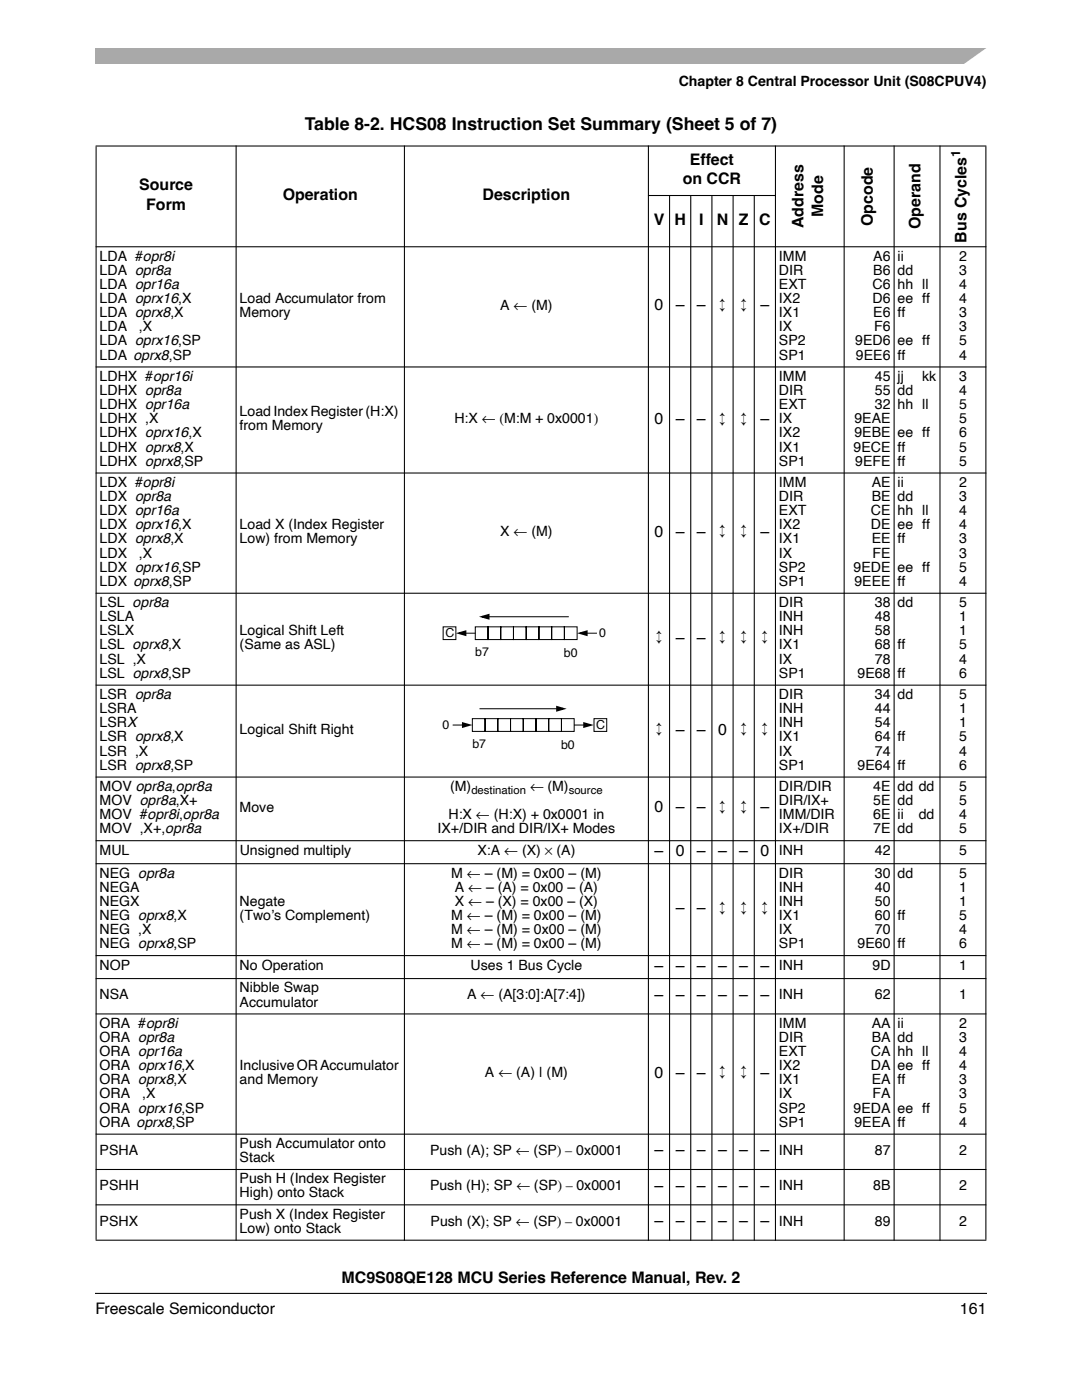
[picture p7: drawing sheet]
<svg xmlns="http://www.w3.org/2000/svg" width="216mm" height="279mm" viewBox="0 0 216 279" stroke-linecap="round" stroke-linejoin="round" font-family="sans-serif">
<defs><g id="words">
<text font-size="3.5" x="60.8" y="25.8">Table 8-2. HCS08 Instruction Set Summary (Sheet 5 of 7)</text>
<g font-size="3.2">
<text x="137.7" y="32.8">Effect</text>
<text x="27.8" y="38">Source</text>
<text x="29.2" y="41.8">Form</text>
<text x="56.4" y="39.9">Operation</text>
<text x="96.3" y="39.9">Description</text>
<text x="136.2" y="36.7">on CCR</text>
<text x="130.4" y="44.8">V H</text>
<text x="139.5" y="44.8">I</text>
<text x="143" y="44.8">N Z C</text>
<text x="160.4" y="45.5" transform="rotate(-90 160.4 45.5)">Address</text>
<text x="164.2" y="43.3" transform="rotate(-90 164.2 43.3)">Mode</text>
<text x="174.1" y="45.1" transform="rotate(-90 174.1 45.1)">Opcode</text>
<text x="183.7" y="45.7" transform="rotate(-90 183.7 45.7)">Operand</text>
<text x="192.8" y="48.4" transform="rotate(-90 192.8 48.4)">Bus Cycles</text>
<text x="130.6" y="61.9">0</text>
<text x="134.8" y="61.9">–</text>
<text x="139.1" y="61.9">–</text>
<text x="151.7" y="61.9">–</text>
<text x="130.6" y="84.5">0</text>
<text x="134.8" y="84.5">–</text>
<text x="139.1" y="84.5">–</text>
<text x="151.7" y="84.5">–</text>
<text x="130.6" y="107.1">0</text>
<text x="134.8" y="107.1">–</text>
<text x="139.1" y="107.1">–</text>
<text x="151.7" y="107.1">–</text>
<text x="134.8" y="128.3">–</text>
<text x="139.1" y="128.3">–</text>
<text x="134.8" y="146.6">–</text>
<text x="139.1" y="146.6">–</text>
<text x="143.3" y="146.6">0</text>
<text x="130.6" y="162.1">0</text>
<text x="134.8" y="162.1">–</text>
<text x="139.1" y="162.1">–</text>
<text x="151.7" y="162.1">–</text>
<text x="130.6" y="170.8">–</text>
<text x="134.8" y="170.8">0</text>
<text x="139.1" y="170.8">–</text>
<text x="143.3" y="170.8">–</text>
<text x="147.5" y="170.8">–</text>
<text x="151.7" y="170.8">0</text>
<text x="134.8" y="182.2">–</text>
<text x="139.1" y="182.2">–</text>
<text x="130.6" y="193.7">–</text>
<text x="134.8" y="193.7">–</text>
<text x="139.1" y="193.7">–</text>
<text x="143.3" y="193.7">–</text>
<text x="147.5" y="193.7">–</text>
<text x="151.7" y="193.7">–</text>
<text x="130.6" y="199.5">–</text>
<text x="134.8" y="199.5">–</text>
<text x="139.1" y="199.5">–</text>
<text x="143.3" y="199.5">–</text>
<text x="147.5" y="199.5">–</text>
<text x="151.7" y="199.5">–</text>
<text x="130.6" y="215.1">0</text>
<text x="134.8" y="215.1">–</text>
<text x="139.1" y="215.1">–</text>
<text x="151.7" y="215.1">–</text>
<text x="130.6" y="230.6">–</text>
<text x="134.8" y="230.6">–</text>
<text x="139.1" y="230.6">–</text>
<text x="143.3" y="230.6">–</text>
<text x="147.5" y="230.6">–</text>
<text x="151.7" y="230.6">–</text>
<text x="130.6" y="237.6">–</text>
<text x="134.8" y="237.6">–</text>
<text x="139.1" y="237.6">–</text>
<text x="143.3" y="237.6">–</text>
<text x="147.5" y="237.6">–</text>
<text x="151.7" y="237.6">–</text>
<text x="130.6" y="244.7">–</text>
<text x="134.8" y="244.7">–</text>
<text x="139.1" y="244.7">–</text>
<text x="143.3" y="244.7">–</text>
<text x="147.5" y="244.7">–</text>
<text x="151.7" y="244.7">–</text>
<text x="68.2" y="256.1">MC9S08QE128 MCU Series Reference Manual, Rev. 2</text>
<text x="19" y="262.3">Freescale Semiconductor</text>
<text x="191.6" y="262.3">161</text>
</g>
<g font-size="2.8">
<text x="135.4" y="17.2">Chapter 8 Central Processor Unit (S08CPUV4)</text>
<text x="19.9" y="52">LDA #opr8i</text>
<text x="155.4" y="52">IMM</text>
<text x="174.3" y="52">A6</text>
<text x="179.1" y="52">ii</text>
<text x="191.4" y="52">2</text>
<text x="19.9" y="54.8">LDA opr8a</text>
<text x="19.9" y="57.7">LDA opr16a</text>
<text x="155.4" y="54.8">DIR</text>
<text x="155.4" y="57.7">EXT</text>
<text x="174.1" y="57.7">C6</text>
<text x="174.3" y="54.8">B6</text>
<text x="179.1" y="54.8">dd</text>
<text x="179.1" y="57.7">hh ll</text>
<text x="191.4" y="54.8">3</text>
<text x="191.4" y="57.7">4</text>
<text x="19.9" y="60.5">LDA oprx16,X</text>
<text x="19.9" y="63.3">LDA oprx8,X</text>
<text x="47.8" y="60.5">Load Accumulator from</text>
<text x="47.8" y="63.3">Memory</text>
<text x="99.8" y="61.9">A ← (M)</text>
<text x="143.5" y="61.9">↕</text>
<text x="147.7" y="61.9">↕</text>
<text x="155.4" y="60.5">IX2</text>
<text x="155.4" y="63.3">IX1</text>
<text x="174.1" y="60.5">D6</text>
<text x="174.3" y="63.3">E6</text>
<text x="179.1" y="60.5">ee ff</text>
<text x="179.1" y="63.3">ff</text>
<text x="191.4" y="60.5">4</text>
<text x="191.4" y="63.3">3</text>
<text x="19.9" y="66.1">LDA</text>
<text x="19.9" y="68.9">LDA oprx16,SP</text>
<text x="19.9" y="71.8">LDA oprx8,SP</text>
<text x="27.7" y="66.1">,X</text>
<text x="155.4" y="66.1">IX</text>
<text x="155.4" y="68.9">SP2</text>
<text x="155.4" y="71.8">SP1</text>
<text x="170.6" y="68.9">9ED6</text>
<text x="170.8" y="71.8">9EE6</text>
<text x="174.4" y="66.1">F6</text>
<text x="179.1" y="68.9">ee ff</text>
<text x="179.1" y="71.8">ff</text>
<text x="191.4" y="66.1">3</text>
<text x="191.4" y="68.9">5</text>
<text x="191.4" y="71.8">4</text>
<text x="19.9" y="76">LDHX #opr16i</text>
<text x="155.4" y="76">IMM</text>
<text x="174.6" y="76">45</text>
<text x="179.1" y="76">jj</text>
<text x="184" y="76">kk</text>
<text x="191.4" y="76">3</text>
<text x="19.9" y="78.8">LDHX opr8a</text>
<text x="19.9" y="81.6">LDHX opr16a</text>
<text x="47.8" y="83.1">LoadIndexRegister(H:X)</text>
<text x="155.4" y="78.8">DIR</text>
<text x="155.4" y="81.6">EXT</text>
<text x="174.6" y="78.8">55</text>
<text x="174.6" y="81.6">32</text>
<text x="179.1" y="78.8">dd</text>
<text x="179.1" y="81.6">hh ll</text>
<text x="191.4" y="78.8">4</text>
<text x="191.4" y="81.6">5</text>
<text x="19.9" y="84.5">LDHX ,X</text>
<text x="19.9" y="87.3">LDHX oprx16,X</text>
<text x="47.8" y="85.9">from Memory</text>
<text x="90.7" y="84.5">H:X ← (M:M + 0x0001)</text>
<text x="143.5" y="84.5">↕</text>
<text x="147.7" y="84.5">↕</text>
<text x="155.4" y="84.5">IX</text>
<text x="155.4" y="87.3">IX2</text>
<text x="170.5" y="84.5">9EAE</text>
<text x="170.5" y="87.3">9EBE</text>
<text x="179.1" y="87.3">ee ff</text>
<text x="191.4" y="84.5">5</text>
<text x="191.4" y="87.3">6</text>
<text x="19.9" y="90.1">LDHX oprx8,X</text>
<text x="19.9" y="92.9">LDHX oprx8,SP</text>
<text x="155.4" y="90.1">IX1</text>
<text x="155.4" y="92.9">SP1</text>
<text x="170.3" y="90.1">9ECE</text>
<text x="170.6" y="92.9">9EFE</text>
<text x="179.1" y="90.1">ff</text>
<text x="179.1" y="92.9">ff</text>
<text x="191.4" y="90.1">5</text>
<text x="191.4" y="92.9">5</text>
<text x="19.9" y="97.2">LDX #opr8i</text>
<text x="19.9" y="100">LDX opr8a</text>
<text x="155.4" y="97.2">IMM</text>
<text x="155.4" y="100">DIR</text>
<text x="173.9" y="97.2">AE</text>
<text x="173.9" y="100">BE</text>
<text x="179.1" y="97.2">ii</text>
<text x="179.1" y="100">dd</text>
<text x="191.4" y="97.2">2</text>
<text x="191.4" y="100">3</text>
<text x="19.9" y="102.8">LDX opr16a</text>
<text x="19.9" y="105.6">LDX oprx16,X</text>
<text x="47.8" y="105.6">Load X (Index Register</text>
<text x="99.8" y="107">X ← (M)</text>
<text x="143.5" y="107">↕</text>
<text x="147.7" y="107">↕</text>
<text x="155.4" y="102.8">EXT</text>
<text x="155.4" y="105.6">IX2</text>
<text x="173.8" y="102.8">CE</text>
<text x="173.8" y="105.6">DE</text>
<text x="179.1" y="102.8">hh ll</text>
<text x="179.1" y="105.6">ee ff</text>
<text x="191.4" y="102.8">4</text>
<text x="191.4" y="105.6">4</text>
<text x="19.9" y="111.3">LDX</text>
<text x="19.9" y="108.5">LDX oprx8,X</text>
<text x="27.7" y="111.3">,X</text>
<text x="47.8" y="108.5">Low) from Memory</text>
<text x="155.4" y="108.5">IX1</text>
<text x="155.4" y="111.3">IX</text>
<text x="173.9" y="108.5">EE</text>
<text x="174.1" y="111.3">FE</text>
<text x="179.1" y="108.5">ff</text>
<text x="191.4" y="108.5">3</text>
<text x="191.4" y="111.3">3</text>
<text x="19.9" y="114.1">LDX oprx16,SP</text>
<text x="19.9" y="116.9">LDX oprx8,SP</text>
<text x="155.4" y="114.1">SP2</text>
<text x="155.4" y="116.9">SP1</text>
<text x="170.3" y="114.1">9EDE</text>
<text x="170.5" y="116.9">9EEE</text>
<text x="179.1" y="114.1">ee ff</text>
<text x="179.1" y="116.9">ff</text>
<text x="191.4" y="114.1">5</text>
<text x="191.4" y="116.9">4</text>
<text x="19.9" y="121.2">LSL opr8a</text>
<text x="19.9" y="124">LSLA</text>
<text x="155.4" y="121.2">DIR</text>
<text x="155.4" y="124">INH</text>
<text x="174.6" y="121.2">38</text>
<text x="174.6" y="124">48</text>
<text x="179.1" y="121.2">dd</text>
<text x="191.4" y="121.2">5</text>
<text x="191.4" y="124">1</text>
<text x="19.9" y="126.8">LSLX</text>
<text x="19.9" y="129.6">LSL oprx8,X</text>
<text x="47.8" y="126.8">Logical Shift Left</text>
<text x="47.8" y="129.6">(Same as ASL)</text>
<text x="130.8" y="128.2">↕</text>
<text x="143.5" y="128.2">↕</text>
<text x="147.7" y="128.2">↕</text>
<text x="152" y="128.2">↕</text>
<text x="155.4" y="126.8">INH</text>
<text x="155.4" y="129.6">IX1</text>
<text x="174.6" y="126.8">58</text>
<text x="174.6" y="129.6">68</text>
<text x="179.1" y="129.6">ff</text>
<text x="191.4" y="126.8">1</text>
<text x="191.4" y="129.6">5</text>
<text x="19.9" y="132.4">LSL ,X</text>
<text x="19.9" y="135.3">LSL oprx8,SP</text>
<text x="155.4" y="132.4">IX</text>
<text x="155.4" y="135.3">SP1</text>
<text x="171.1" y="135.3">9E68</text>
<text x="174.6" y="132.4">78</text>
<text x="179.1" y="135.3">ff</text>
<text x="191.4" y="132.4">4</text>
<text x="191.4" y="135.3">6</text>
<text x="19.9" y="139.5">LSR opr8a</text>
<text x="19.9" y="142.3">LSRA</text>
<text x="155.4" y="139.5">DIR</text>
<text x="155.4" y="142.3">INH</text>
<text x="174.6" y="139.5">34</text>
<text x="174.6" y="142.3">44</text>
<text x="179.1" y="139.5">dd</text>
<text x="191.4" y="139.5">5</text>
<text x="191.4" y="142.3">1</text>
<text x="19.9" y="145.1">LSRX</text>
<text x="19.9" y="148">LSR oprx8,X</text>
<text x="47.8" y="146.6">Logical Shift Right</text>
<text x="130.8" y="146.6">↕</text>
<text x="147.7" y="146.6">↕</text>
<text x="152" y="146.6">↕</text>
<text x="155.4" y="145.1">INH</text>
<text x="155.4" y="148">IX1</text>
<text x="174.6" y="145.1">54</text>
<text x="174.6" y="148">64</text>
<text x="179.1" y="148">ff</text>
<text x="191.4" y="145.1">1</text>
<text x="191.4" y="148">5</text>
<text x="19.9" y="150.8">LSR ,X</text>
<text x="19.9" y="153.6">LSR oprx8,SP</text>
<text x="155.4" y="150.8">IX</text>
<text x="155.4" y="153.6">SP1</text>
<text x="171.1" y="153.6">9E64</text>
<text x="174.6" y="150.8">74</text>
<text x="179.1" y="153.6">ff</text>
<text x="191.4" y="150.8">4</text>
<text x="191.4" y="153.6">6</text>
<text x="19.9" y="157.8">MOV opr8a,opr8a</text>
<text x="19.9" y="160.7">MOV opr8a,X+</text>
<text x="89.8" y="157.8">(M)</text>
<text x="105.8" y="157.8">← (M)</text>
<text x="155.4" y="157.8">DIR/DIR</text>
<text x="155.4" y="160.7">DIR/IX+</text>
<text x="174.3" y="157.8">4E</text>
<text x="174.3" y="160.7">5E</text>
<text x="179.1" y="157.8">dd dd</text>
<text x="179.1" y="160.7">dd</text>
<text x="191.4" y="157.8">5</text>
<text x="191.4" y="160.7">5</text>
<text x="19.9" y="163.5">MOV #opr8i,opr8a</text>
<text x="19.9" y="166.3">MOV ,X+,opr8a</text>
<text x="47.8" y="162.1">Move</text>
<text x="87.3" y="166.3">IX+/DIR and DIR/IX+ Modes</text>
<text x="89.5" y="163.5">H:X ← (H:X) + 0x0001 in</text>
<text x="143.5" y="162.1">↕</text>
<text x="147.7" y="162.1">↕</text>
<text x="155.4" y="163.5">IMM/DIR</text>
<text x="155.4" y="166.3">IX+/DIR</text>
<text x="174.3" y="163.5">6E</text>
<text x="174.3" y="166.3">7E</text>
<text x="179.1" y="163.5">ii</text>
<text x="179.1" y="166.3">dd</text>
<text x="183.3" y="163.5">dd</text>
<text x="191.4" y="163.5">4</text>
<text x="191.4" y="166.3">5</text>
<text x="19.9" y="170.7">MUL</text>
<text x="47.8" y="170.7">Unsigned multiply</text>
<text x="95.3" y="170.7">X:A ← (X) × (A)</text>
<text x="155.4" y="170.7">INH</text>
<text x="174.6" y="170.7">42</text>
<text x="191.4" y="170.7">5</text>
<text x="19.9" y="175.1">NEG opr8a</text>
<text x="19.9" y="178">NEGA</text>
<text x="90" y="175.1">M ← – (M) = 0x00 – (M)</text>
<text x="90.7" y="178">A ← – (A) = 0x00 – (A)</text>
<text x="155.4" y="175.1">DIR</text>
<text x="155.4" y="178">INH</text>
<text x="174.6" y="175.1">30</text>
<text x="174.6" y="178">40</text>
<text x="179.1" y="175.1">dd</text>
<text x="191.4" y="175.1">5</text>
<text x="191.4" y="178">1</text>
<text x="19.9" y="180.8">NEGX</text>
<text x="19.9" y="183.6">NEG oprx8,X</text>
<text x="47.8" y="180.8">Negate</text>
<text x="47.8" y="183.6">(Two’s Complement)</text>
<text x="90" y="183.6">M ← – (M) = 0x00 – (M)</text>
<text x="90.7" y="180.8">X ← – (X) = 0x00 – (X)</text>
<text x="143.5" y="182.2">↕</text>
<text x="147.7" y="182.2">↕</text>
<text x="152" y="182.2">↕</text>
<text x="155.4" y="180.8">INH</text>
<text x="155.4" y="183.6">IX1</text>
<text x="174.6" y="180.8">50</text>
<text x="174.6" y="183.6">60</text>
<text x="179.1" y="183.6">ff</text>
<text x="191.4" y="180.8">1</text>
<text x="191.4" y="183.6">5</text>
<text x="19.9" y="186.4">NEG ,X</text>
<text x="19.9" y="189.2">NEG oprx8,SP</text>
<text x="90" y="186.4">M ← – (M) = 0x00 – (M)</text>
<text x="90" y="189.2">M ← – (M) = 0x00 – (M)</text>
<text x="155.4" y="186.4">IX</text>
<text x="155.4" y="189.2">SP1</text>
<text x="171.1" y="189.2">9E60</text>
<text x="174.6" y="186.4">70</text>
<text x="179.1" y="189.2">ff</text>
<text x="191.4" y="186.4">4</text>
<text x="191.4" y="189.2">6</text>
<text x="19.9" y="193.7">NOP</text>
<text x="47.8" y="193.7">No Operation</text>
<text x="93.9" y="193.7">Uses 1 Bus Cycle</text>
<text x="155.4" y="193.7">INH</text>
<text x="174.1" y="193.7">9D</text>
<text x="191.4" y="193.7">1</text>
<text x="19.9" y="199.5">NSA</text>
<text x="47.8" y="198.1">Nibble Swap</text>
<text x="47.8" y="200.9">Accumulator</text>
<text x="93.2" y="199.5">A ← (A[3:0]:A[7:4])</text>
<text x="155.4" y="199.5">INH</text>
<text x="174.6" y="199.5">62</text>
<text x="191.4" y="199.5">1</text>
<text x="19.9" y="205.1">ORA #opr8i</text>
<text x="19.9" y="207.9">ORA opr8a</text>
<text x="155.4" y="205.1">IMM</text>
<text x="155.4" y="207.9">DIR</text>
<text x="173.9" y="205.1">AA</text>
<text x="173.9" y="207.9">BA</text>
<text x="179.1" y="205.1">ii</text>
<text x="179.1" y="207.9">dd</text>
<text x="191.4" y="205.1">2</text>
<text x="191.4" y="207.9">3</text>
<text x="19.9" y="210.8">ORA opr16a</text>
<text x="19.9" y="213.6">ORA oprx16,X</text>
<text x="47.8" y="213.6">InclusiveORAccumulator</text>
<text x="96.8" y="215">A ← (A) | (M)</text>
<text x="143.5" y="215">↕</text>
<text x="147.7" y="215">↕</text>
<text x="155.4" y="210.8">EXT</text>
<text x="155.4" y="213.6">IX2</text>
<text x="173.8" y="210.8">CA</text>
<text x="173.8" y="213.6">DA</text>
<text x="179.1" y="210.8">hh ll</text>
<text x="179.1" y="213.6">ee ff</text>
<text x="191.4" y="210.8">4</text>
<text x="191.4" y="213.6">4</text>
<text x="19.9" y="216.4">ORA oprx8,X</text>
<text x="19.9" y="219.2">ORA</text>
<text x="28.4" y="219.2">,X</text>
<text x="47.8" y="216.4">and Memory</text>
<text x="155.4" y="216.4">IX1</text>
<text x="155.4" y="219.2">IX</text>
<text x="173.9" y="216.4">EA</text>
<text x="174.1" y="219.2">FA</text>
<text x="179.1" y="216.4">ff</text>
<text x="191.4" y="216.4">3</text>
<text x="191.4" y="219.2">3</text>
<text x="19.9" y="224.9">ORA oprx8,SP</text>
<text x="19.9" y="222">ORA oprx16,SP</text>
<text x="155.4" y="222">SP2</text>
<text x="155.4" y="224.9">SP1</text>
<text x="170.3" y="222">9EDA</text>
<text x="170.5" y="224.9">9EEA</text>
<text x="179.1" y="222">ee ff</text>
<text x="179.1" y="224.9">ff</text>
<text x="191.4" y="222">5</text>
<text x="191.4" y="224.9">4</text>
<text x="19.9" y="230.5">PSHA</text>
<text x="47.8" y="229.1">Push Accumulator onto</text>
<text x="47.8" y="231.9">Stack</text>
<text x="85.8" y="230.5">Push (A); SP ← (SP) – 0x0001</text>
<text x="155.4" y="230.5">INH</text>
<text x="174.6" y="230.5">87</text>
<text x="191.4" y="230.5">2</text>
<text x="19.9" y="237.6">PSHH</text>
<text x="47.8" y="236.2">Push H (Index Register</text>
<text x="47.8" y="239">High) onto Stack</text>
<text x="85.8" y="237.6">Push (H); SP ← (SP) – 0x0001</text>
<text x="155.4" y="237.6">INH</text>
<text x="174.3" y="237.6">8B</text>
<text x="191.4" y="237.6">2</text>
<text x="19.9" y="244.6">PSHX</text>
<text x="47.8" y="243.2">Push X (Index Register</text>
<text x="85.9" y="244.6">Push (X); SP ← (SP) – 0x0001</text>
<text x="155.4" y="244.6">INH</text>
<text x="174.6" y="244.6">89</text>
<text x="191.4" y="244.6">2</text>
<text x="47.8" y="246">Low) onto Stack</text>
</g>
<g font-size="2.5">
<text x="191.6" y="31.4" transform="rotate(-90 191.6 31.4)">1</text>
<text x="88.9" y="127.2">C</text>
<text x="94.8" y="131">b7</text>
<text x="112.5" y="131.1">b0</text>
<text x="119.6" y="127.2">0</text>
<text x="88.3" y="145.5">0</text>
<text x="94.3" y="149.3">b7</text>
<text x="111.9" y="149.4">b0</text>
<text x="119" y="145.5">C</text>
</g>
<g font-size="2.3">
<text x="94.1" y="158.5">destination</text>
<text x="113.5" y="158.5">source</text>
</g>
</g></defs>
<path d="M19 9.5h177.8v3.2h-177.8z" fill="#a7a9ac"/>
<g fill="#fff">
<path d="M192 13l5.3-3.8h1.4v3.8z"/>
<path d="M19 258.1h177.8z"/>
</g>
<path d="M19 257.2h177.8v2.3h-177.8z" fill="#fff"/>
<path d="M19.1 258.1h177.7" fill="none" stroke="#000" stroke-width=".21"/>
<g fill="#000" stroke="#000" stroke-width=".21">
<path d="M129.3 39h25.5zM19.1 29.1h177.7zM19.1 49.2h177.7zM19.1 73.2h177.7zM19.1 94.4h177.7zM19.1 118.4h177.7zM19.1 136.7h177.7zM19.1 155.1h177.7zM19.1 167.8h177.7zM19.1 172.4h177.7zM19.1 190.7h177.7zM19.1 195.3h177.7z"/>
<path d="M19.1 202.4h177.7zM19.1 226.3h177.7zM19.1 233.4h177.7zM19.2 29.2v218.2zM47.1 29.1v218.5zM80.7 29.1v218.5zM129.4 29.1v218.5zM133.6 38.9v208.7zM137.8 38.9v208.7zM142.1 38.9v208.7zM146.3 38.9v208.7zM150.5 38.9v208.7z"/>
<path d="M154.7 29.1v218.5zM168.4 29.1v218.5zM178.4 29.1v218.5zM187.6 29.1v218.5zM196.7 29.2v218.2zM19.1 240.5h177.7zM19.1 247.5h177.7z"/>
</g>
<g fill="none" stroke="#000" stroke-width=".2">
<path d="M88.4 125.1h2.6v2.5h-2.6zM93 126.4h1.8M94.8 125.1h2.6v2.5h-2.6zM97.4 125.1h2.5v2.5h-2.5zM97.7 123.1h15.7M99.9 125.1h2.6v2.5h-2.6zM102.5 125.1h2.5v2.5h-2.5zM105 125.1h2.5v2.5h-2.5zM107.5 125.1h2.6v2.5h-2.6zM110.1 125.1h2.5v2.5h-2.5zM112.6 125.1h2.6v2.5h-2.6zM117.2 126.4h1.8"/>
<path d="M90.4 144.7h1.8M94.3 143.4h2.5v2.6h-2.5zM95.8 141.4h15.2M96.8 143.4h2.5v2.6h-2.5zM99.3 143.4h2.6v2.6h-2.6zM101.9 143.4h2.5v2.6h-2.5zM104.4 143.4h2.6v2.6h-2.6zM107 143.4h2.5v2.6h-2.5zM109.5 143.4h2.5v2.6h-2.5zM112 143.4h2.6v2.6h-2.6zM114.6 144.7h1.8M118.5 143.4h2.6v2.6h-2.6z"/>
</g>
<path d="M91.6 126.4l1.3-.4v.7zM96.3 123.1l1.2-.4v.7zM115.8 126.4l1.3-.4v.7zM92.4 144.3l1.2 .4-1.2 .3zM111.2 141.1l1.2 .3-1.2 .4zM116.6 144.3l1.2 .4-1.2 .3z" fill="none" stroke="#000" stroke-width=".38"/>
<path d="M91.6 126.4l1.3-.4v.7zM96.3 123.1l1.2-.4v.7zM115.8 126.4l1.3-.4v.7zM92.4 144.3l1.2 .4-1.2 .3zM111.2 141.1l1.2 .3-1.2 .4zM116.6 144.3l1.2 .4-1.2 .3z" fill="#000"/>
<use href="#words"/>
</svg>
